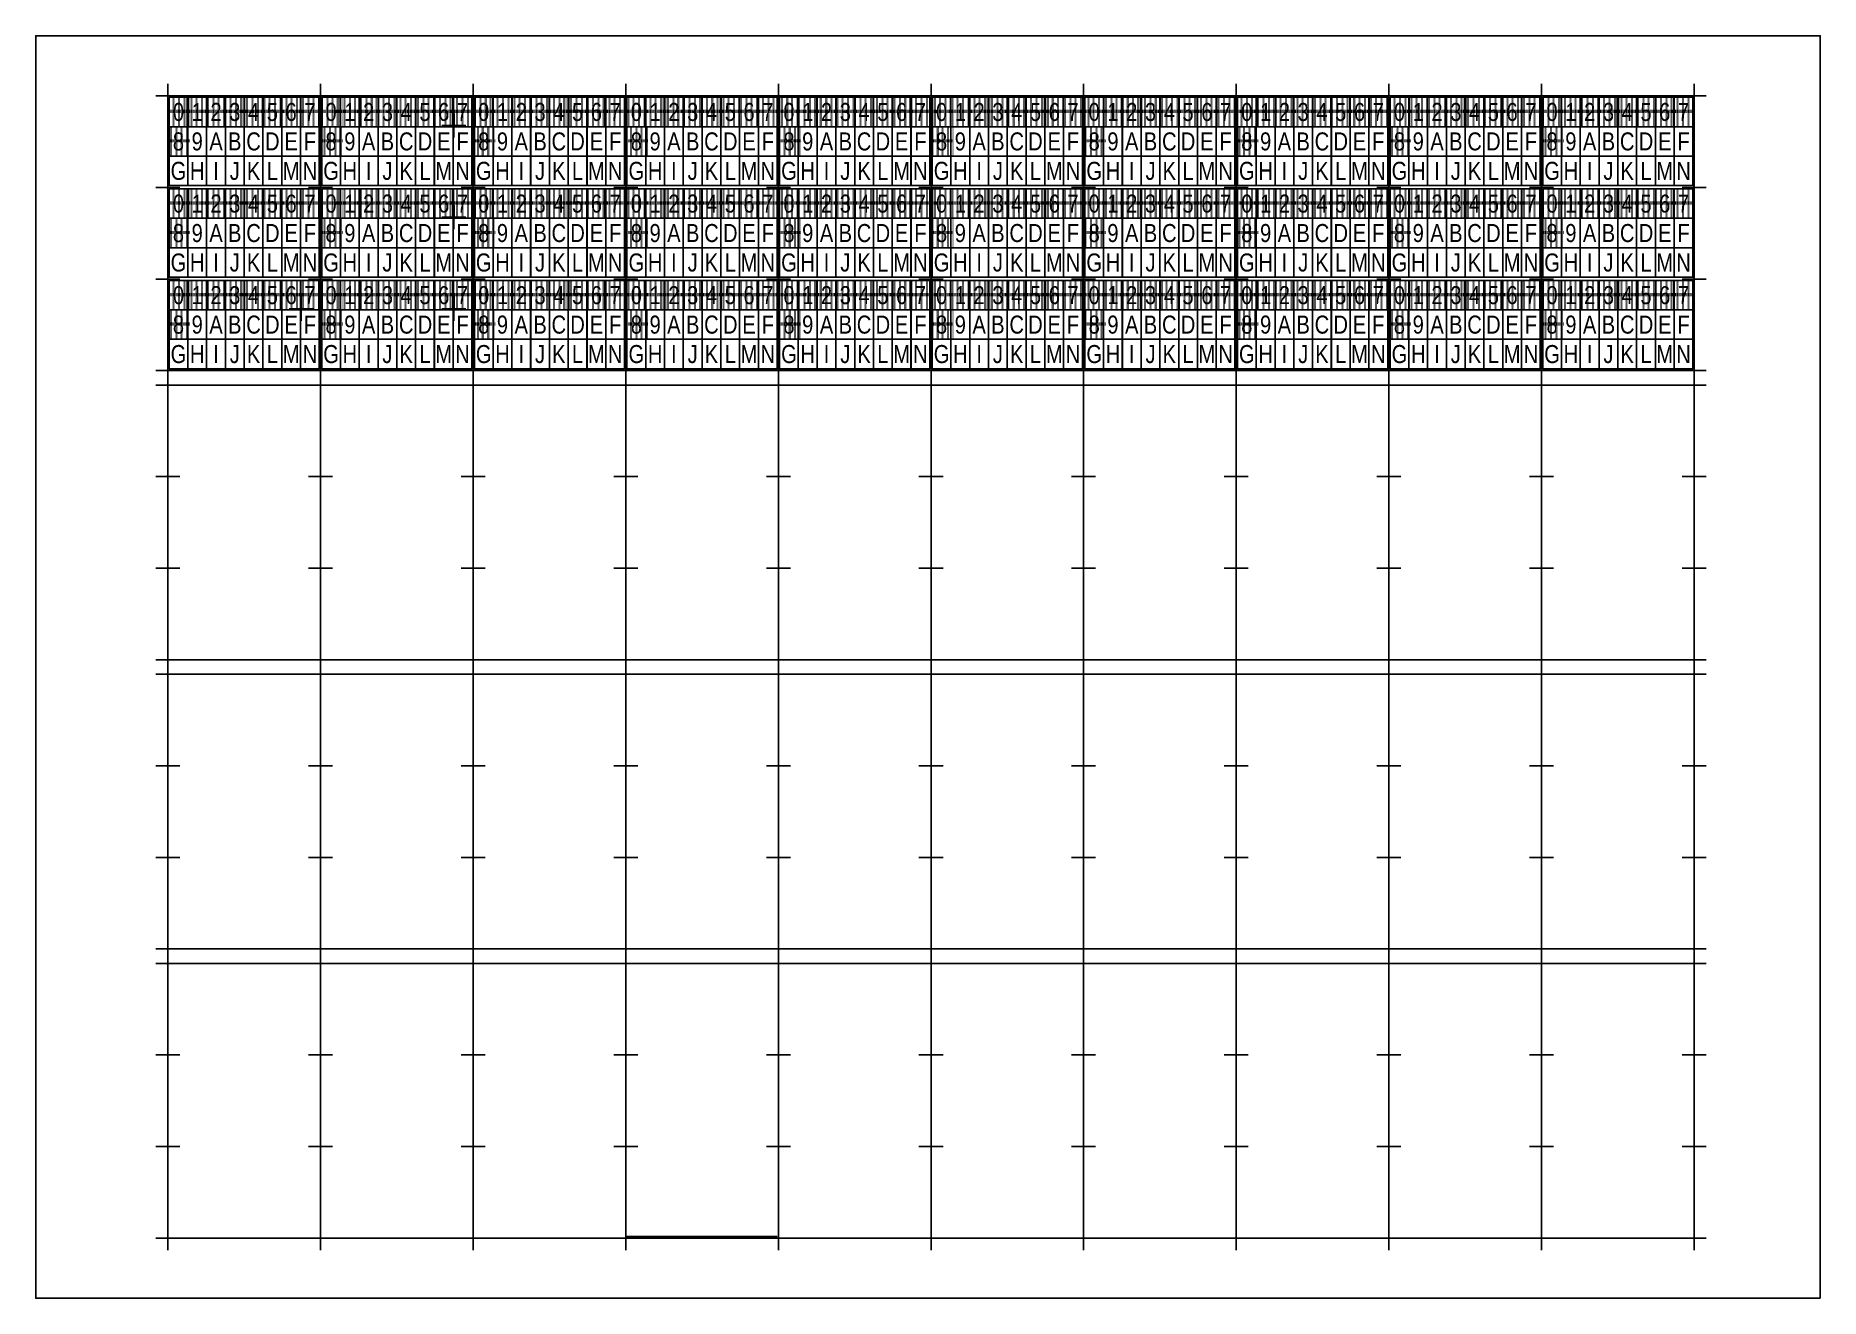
# Model space of a CAD drawing. Header units: millimetres. Extents: x 0 to 297, y 0 to 210.
import ezdxf
from ezdxf.enums import TextEntityAlignment as Align

# ---------------------------------------------------------------- set-up
doc = ezdxf.new("R2010")
doc.units = ezdxf.units.MM
doc.header["$MEASUREMENT"] = 0
for name, color, linetype in [('5_GREEN', 3, 'Continuous'), ('CHARACTER_TEXT', 7, 'Continuous'), ('COLOUR_TEXT', 7, 'Continuous'), ('CUT_POINT', 253, 'Continuous')]:
    doc.layers.add(name, color=color, linetype=linetype)
for name, color, linetype, plot in [('INNER_LABEL_BOUNDARY', 7, 'Continuous', False), ('INVISIBLE_TEXT', 7, 'Continuous', False), ('LABEL_BOUNDARY', 2, 'Continuous', False), ('PAGE_BOUNDARY', 7, 'Continuous', False)]:
    doc.layers.add(name, color=color, linetype=linetype, plot=plot)
doc.layers.get('INVISIBLE_TEXT').off()
doc.styles.get("Standard").update_dxf_attribs({"font": 'arial.ttf'})

# ---------------------------------------------------------------- blocks, each defined once
blk = doc.blocks.new('AVERY_SINGLE_457_254')
at = {"layer": 'LABEL_BOUNDARY'}
for p, q in [((0, 0), (0, 0)), ((0, 0), (0, -25.4)), ((45.7, 0), (0, 0)), ((45.7, -25.4), (45.7, 0)), ((0, -25.4), (45.7, -25.4))]:
    blk.add_line(p, q, dxfattribs=at)
blk = doc.blocks.new('CUT_POINT')
at = {"layer": 'CUT_POINT'}
for p, q in [((-2, 0), (2, 0)), ((2, 0), (-2, 0)), ((0, 0), (0, 2)), ((0, 0), (0, -2))]:
    blk.add_line(p, q, dxfattribs=at)
blk = doc.blocks.new('3_LINE_LABEL')
at = {"layer": 'INNER_LABEL_BOUNDARY'}
for p, q in [((0.2, 15), (25.2, 15)), ((0.2, 15), (0.2, 10.1)), ((12.7, 15), (12.7, 10.1)), ((25.2, 15), (25.2, 10.1)), ((0.2, 10.1), (25.2, 10.1)), ((0.2, 10.1), (0.2, 5.2)), ((12.7, 10.1), (12.7, 5.2)), ((25.2, 10.1), (25.2, 5.2)), ((0.2, 5.2), (25.2, 5.2)), ((0.2, 5.2), (0.2, 0.3)), ((12.7, 5.2), (12.7, 0.3)), ((25.2, 5.2), (25.2, 0.3)), ((0.2, 0.3), (25.2, 0.3))]:
    blk.add_line(p, q, dxfattribs=at)
at = {"layer": 'COLOUR_TEXT'}
for tag, p in [('ID_TOP', (12.7, 12.55)), ('ID_MIDDLE', (12.7, 7.65)), ('ID_BOTTOM', (12.7, 2.75))]:
    blk.add_attdef(tag, text='', height=3, dxfattribs=at).set_placement(p, align=Align.MIDDLE_CENTER)
blk = doc.blocks.new('BLOB_4')
at = {"layer": 'COLOUR_TEXT'}
blk.add_lwpolyline([(0, 4.9), (3.12, 4.9), (3.12, 0), (0, 0)], close=True, dxfattribs=at)
at = {"layer": 'CHARACTER_TEXT', "color": 255, "width": 0.8}
blk.add_attdef('C_W', text='', height=3, dxfattribs=at).set_placement((1.56, 2.45), align=Align.MIDDLE_CENTER)
at = {"layer": 'CHARACTER_TEXT', "color": 7, "width": 0.8}
blk.add_attdef('C_B', text='', height=3, dxfattribs=at).set_placement((1.56, 2.45), align=Align.MIDDLE_CENTER)
at = {"layer": 'COLOUR_TEXT', "color": 0, "flags": 1}
blk.add_attdef('VER_NSB', (0.1, 5.77), '', height=3, dxfattribs=at)
at = {"layer": 'COLOUR_TEXT', "color": 40, "width": 0.03}
blk.add_attdef('3_ORANGE', text='', height=4.7, dxfattribs=at).set_placement((1.56, 2.45), align=Align.MIDDLE_CENTER)
at = {"layer": 'COLOUR_TEXT', "color": 2, "width": 0.03}
blk.add_attdef('4_YELLOW', text='', height=4.7, dxfattribs=at).set_placement((1.56, 2.45), align=Align.MIDDLE_CENTER)
at = {"layer": 'COLOUR_TEXT', "color": 34, "width": 0.03}
blk.add_attdef('1_BROWN', text='', height=4.7, dxfattribs=at).set_placement((1.56, 2.45), align=Align.MIDDLE_CENTER)
at = {"layer": 'COLOUR_TEXT', "color": 3, "width": 0.03}
blk.add_attdef('5_GREEN', text='', height=4.7, dxfattribs=at).set_placement((1.56, 2.45), align=Align.MIDDLE_CENTER)
at = {"layer": 'COLOUR_TEXT', "color": 6, "width": 0.03}
blk.add_attdef('7_VIOLET', text='', height=4.7, dxfattribs=at).set_placement((1.56, 2.45), align=Align.MIDDLE_CENTER)
at = {"layer": 'COLOUR_TEXT', "color": 250, "width": 0.03}
blk.add_attdef('0_BLACK', text='', height=4.7, dxfattribs=at).set_placement((1.56, 2.45), align=Align.MIDDLE_CENTER)
at = {"layer": 'COLOUR_TEXT', "color": 9, "width": 0.03}
blk.add_attdef('8_GREY', text='', height=4.7, dxfattribs=at).set_placement((1.56, 2.45), align=Align.MIDDLE_CENTER)
at = {"layer": 'COLOUR_TEXT', "color": 5, "width": 0.03}
blk.add_attdef('6_BLUE', text='', height=4.7, dxfattribs=at).set_placement((1.56, 2.45), align=Align.MIDDLE_CENTER)
at = {"layer": 'COLOUR_TEXT', "color": 1, "width": 0.03}
blk.add_attdef('2_RED', text='', height=4.7, dxfattribs=at).set_placement((1.56, 2.45), align=Align.MIDDLE_CENTER)

msp = doc.modelspace()

# ---------------------------------------------------------------- linework, layer by layer
at = {"layer": 'INNER_LABEL_BOUNDARY'}
msp.add_line((123.4, 10.3), (98.4, 10.3), dxfattribs=at)
at = {"layer": 'PAGE_BOUNDARY'}
msp.add_lwpolyline([(297, 0), (297, 210), (0, 210), (0, 0)], close=True, dxfattribs=at)

# ---------------------------------------------------------------- block references
at = {"layer": '5_GREEN', "rotation": 90}
msp.add_blockref('AVERY_SINGLE_457_254', (123.6, 58.1), dxfattribs=at)
at = {"layer": 'CHARACTER_TEXT', "color": 0}
for p, values in [((22.2, 194.87), {'0_BLACK': 'HHHHHHHHHHHHHHHHHHHHH', 'C_W': '0'}), ((25.32, 194.87), {'1_BROWN': 'HHHHHHHHHHHHHHHHHHHHH', 'C_W': '1'}), ((28.45, 194.87), {'2_RED': 'HHHHHHHHHHHHHHHHHHHHH', 'C_W': '2'}), ((31.57, 194.87), {'3_ORANGE': 'HHHHHHHHHHHHHHHHHHHHH', 'C_W': '3'}), ((34.7, 194.87), {'4_YELLOW': 'HHHHHHHHHHHHHHHHHHHHH', 'C_B': '4'}), ((37.82, 194.87), {'5_GREEN': 'HHHHHHHHHHHHHHHHHHHHH', 'C_B': '5'}), ((40.95, 194.87), {'6_BLUE': 'HHHHHHHHHHHHHHHHHHHHH', 'C_W': '6'}), ((44.08, 194.87), {'7_VIOLET': 'HHHHHHHHHHHHHHHHHHHHH', 'C_B': '7'}), ((47.6, 194.87), {'0_BLACK': 'HHHHHHHHHHHHHHHHHHHHH', 'C_W': '0'}), ((50.72, 194.87), {'1_BROWN': 'HHHHHHHHHHHHHHHHHHHHH', 'C_W': '1'}), ((53.85, 194.87), {'2_RED': 'HHHHHHHHHHHHHHHHHHHHH', 'C_W': '2'}), ((56.97, 194.87), {'3_ORANGE': 'HHHHHHHHHHHHHHHHHHHHH', 'C_W': '3'}), ((60.1, 194.87), {'4_YELLOW': 'HHHHHHHHHHHHHHHHHHHHH', 'C_B': '4'}), ((63.22, 194.87), {'5_GREEN': 'HHHHHHHHHHHHHHHHHHHHH', 'C_B': '5'}), ((66.35, 194.87), {'6_BLUE': 'HHHHHHHHHHHHHHHHHHHHH', 'C_W': '6'}), ((69.47, 194.87), {'7_VIOLET': 'HHHHHHHHHHHHHHHHHHHHH', 'C_B': '7'}), ((73, 194.87), {'0_BLACK': 'HHHHHHHHHHHHHHHHHHHHH', 'C_W': '0'}), ((76.12, 194.87), {'1_BROWN': 'HHHHHHHHHHHHHHHHHHHHH', 'C_W': '1'}), ((79.25, 194.87), {'2_RED': 'HHHHHHHHHHHHHHHHHHHHH', 'C_W': '2'}), ((82.38, 194.87), {'3_ORANGE': 'HHHHHHHHHHHHHHHHHHHHH', 'C_W': '3'}), ((85.5, 194.87), {'4_YELLOW': 'HHHHHHHHHHHHHHHHHHHHH', 'C_B': '4'}), ((88.62, 194.87), {'5_GREEN': 'HHHHHHHHHHHHHHHHHHHHH', 'C_B': '5'}), ((91.75, 194.87), {'6_BLUE': 'HHHHHHHHHHHHHHHHHHHHH', 'C_W': '6'}), ((94.88, 194.87), {'7_VIOLET': 'HHHHHHHHHHHHHHHHHHHHH', 'C_B': '7'}), ((98.4, 194.87), {'0_BLACK': 'HHHHHHHHHHHHHHHHHHHHH', 'C_W': '0'}), ((101.53, 194.87), {'1_BROWN': 'HHHHHHHHHHHHHHHHHHHHH', 'C_W': '1'}), ((104.65, 194.87), {'2_RED': 'HHHHHHHHHHHHHHHHHHHHH', 'C_W': '2'}), ((107.78, 194.87), {'3_ORANGE': 'HHHHHHHHHHHHHHHHHHHHH', 'C_W': '3'}), ((110.9, 194.87), {'4_YELLOW': 'HHHHHHHHHHHHHHHHHHHHH', 'C_B': '4'}), ((114.03, 194.87), {'5_GREEN': 'HHHHHHHHHHHHHHHHHHHHH', 'C_B': '5'}), ((117.15, 194.87), {'6_BLUE': 'HHHHHHHHHHHHHHHHHHHHH', 'C_W': '6'}), ((120.28, 194.87), {'7_VIOLET': 'HHHHHHHHHHHHHHHHHHHHH', 'C_B': '7'}), ((123.8, 194.87), {'0_BLACK': 'HHHHHHHHHHHHHHHHHHHHH', 'C_W': '0'}), ((126.92, 194.87), {'1_BROWN': 'HHHHHHHHHHHHHHHHHHHHH', 'C_W': '1'}), ((130.05, 194.87), {'2_RED': 'HHHHHHHHHHHHHHHHHHHHH', 'C_W': '2'}), ((133.18, 194.87), {'3_ORANGE': 'HHHHHHHHHHHHHHHHHHHHH', 'C_W': '3'}), ((136.3, 194.87), {'4_YELLOW': 'HHHHHHHHHHHHHHHHHHHHH', 'C_B': '4'}), ((139.43, 194.87), {'5_GREEN': 'HHHHHHHHHHHHHHHHHHHHH', 'C_B': '5'}), ((142.55, 194.87), {'6_BLUE': 'HHHHHHHHHHHHHHHHHHHHH', 'C_W': '6'}), ((145.68, 194.87), {'7_VIOLET': 'HHHHHHHHHHHHHHHHHHHHH', 'C_B': '7'}), ((149.2, 194.87), {'0_BLACK': 'HHHHHHHHHHHHHHHHHHHHH', 'C_W': '0'}), ((152.32, 194.87), {'1_BROWN': 'HHHHHHHHHHHHHHHHHHHHH', 'C_W': '1'}), ((155.45, 194.87), {'2_RED': 'HHHHHHHHHHHHHHHHHHHHH', 'C_W': '2'}), ((158.57, 194.87), {'3_ORANGE': 'HHHHHHHHHHHHHHHHHHHHH', 'C_W': '3'}), ((161.7, 194.87), {'4_YELLOW': 'HHHHHHHHHHHHHHHHHHHHH', 'C_B': '4'}), ((164.82, 194.87), {'5_GREEN': 'HHHHHHHHHHHHHHHHHHHHH', 'C_B': '5'}), ((167.95, 194.87), {'6_BLUE': 'HHHHHHHHHHHHHHHHHHHHH', 'C_W': '6'}), ((171.07, 194.87), {'7_VIOLET': 'HHHHHHHHHHHHHHHHHHHHH', 'C_B': '7'}), ((174.6, 194.87), {'0_BLACK': 'HHHHHHHHHHHHHHHHHHHHH', 'C_W': '0'}), ((177.72, 194.87), {'1_BROWN': 'HHHHHHHHHHHHHHHHHHHHH', 'C_W': '1'}), ((180.85, 194.87), {'2_RED': 'HHHHHHHHHHHHHHHHHHHHH', 'C_W': '2'}), ((183.97, 194.87), {'3_ORANGE': 'HHHHHHHHHHHHHHHHHHHHH', 'C_W': '3'}), ((187.1, 194.87), {'4_YELLOW': 'HHHHHHHHHHHHHHHHHHHHH', 'C_B': '4'}), ((190.22, 194.87), {'5_GREEN': 'HHHHHHHHHHHHHHHHHHHHH', 'C_B': '5'}), ((193.35, 194.87), {'6_BLUE': 'HHHHHHHHHHHHHHHHHHHHH', 'C_W': '6'}), ((196.47, 194.87), {'7_VIOLET': 'HHHHHHHHHHHHHHHHHHHHH', 'C_B': '7'}), ((200, 194.87), {'0_BLACK': 'HHHHHHHHHHHHHHHHHHHHH', 'C_W': '0'}), ((203.13, 194.87), {'1_BROWN': 'HHHHHHHHHHHHHHHHHHHHH', 'C_W': '1'}), ((206.25, 194.87), {'2_RED': 'HHHHHHHHHHHHHHHHHHHHH', 'C_W': '2'}), ((209.38, 194.87), {'3_ORANGE': 'HHHHHHHHHHHHHHHHHHHHH', 'C_W': '3'}), ((212.5, 194.87), {'4_YELLOW': 'HHHHHHHHHHHHHHHHHHHHH', 'C_B': '4'}), ((215.63, 194.87), {'5_GREEN': 'HHHHHHHHHHHHHHHHHHHHH', 'C_B': '5'}), ((218.75, 194.87), {'6_BLUE': 'HHHHHHHHHHHHHHHHHHHHH', 'C_W': '6'}), ((221.88, 194.87), {'7_VIOLET': 'HHHHHHHHHHHHHHHHHHHHH', 'C_B': '7'}), ((225.4, 194.87), {'0_BLACK': 'HHHHHHHHHHHHHHHHHHHHH', 'C_W': '0'}), ((228.53, 194.87), {'1_BROWN': 'HHHHHHHHHHHHHHHHHHHHH', 'C_W': '1'}), ((231.65, 194.87), {'2_RED': 'HHHHHHHHHHHHHHHHHHHHH', 'C_W': '2'}), ((234.78, 194.87), {'3_ORANGE': 'HHHHHHHHHHHHHHHHHHHHH', 'C_W': '3'}), ((237.9, 194.87), {'4_YELLOW': 'HHHHHHHHHHHHHHHHHHHHH', 'C_B': '4'}), ((241.03, 194.87), {'5_GREEN': 'HHHHHHHHHHHHHHHHHHHHH', 'C_B': '5'}), ((244.15, 194.87), {'6_BLUE': 'HHHHHHHHHHHHHHHHHHHHH', 'C_W': '6'}), ((247.28, 194.87), {'7_VIOLET': 'HHHHHHHHHHHHHHHHHHHHH', 'C_B': '7'}), ((250.8, 194.87), {'0_BLACK': 'HHHHHHHHHHHHHHHHHHHHH', 'C_W': '0'}), ((253.93, 194.87), {'1_BROWN': 'HHHHHHHHHHHHHHHHHHHHH', 'C_W': '1'}), ((257.05, 194.87), {'2_RED': 'HHHHHHHHHHHHHHHHHHHHH', 'C_W': '2'}), ((260.18, 194.87), {'3_ORANGE': 'HHHHHHHHHHHHHHHHHHHHH', 'C_W': '3'}), ((263.3, 194.87), {'4_YELLOW': 'HHHHHHHHHHHHHHHHHHHHH', 'C_B': '4'}), ((266.43, 194.87), {'5_GREEN': 'HHHHHHHHHHHHHHHHHHHHH', 'C_B': '5'}), ((269.55, 194.87), {'6_BLUE': 'HHHHHHHHHHHHHHHHHHHHH', 'C_W': '6'}), ((272.68, 194.87), {'7_VIOLET': 'HHHHHHHHHHHHHHHHHHHHH', 'C_B': '7'}), ((22.2, 189.97), {'8_GREY': 'HHHHHHHHHHHHHHHHHHHHHH', 'C_B': '8'}), ((25.32, 189.97), {'C_B': '9'}), ((28.45, 189.97), {'C_B': 'A'}), ((31.57, 189.97), {'C_B': 'B'}), ((34.7, 189.97), {'C_B': 'C'}), ((37.82, 189.97), {'C_B': 'D'}), ((40.95, 189.97), {'C_B': 'E'}), ((44.08, 189.97), {'C_B': 'F'}), ((47.6, 189.97), {'8_GREY': 'HHHHHHHHHHHHHHHHHHHHHH', 'C_B': '8'}), ((50.72, 189.97), {'C_B': '9'}), ((53.85, 189.97), {'C_B': 'A'}), ((56.97, 189.97), {'C_B': 'B'}), ((60.1, 189.97), {'C_B': 'C'}), ((63.22, 189.97), {'C_B': 'D'}), ((66.35, 189.97), {'C_B': 'E'}), ((69.47, 189.97), {'C_B': 'F'}), ((73, 189.97), {'8_GREY': 'HHHHHHHHHHHHHHHHHHHHHH', 'C_B': '8'}), ((76.12, 189.97), {'C_B': '9'}), ((79.25, 189.97), {'C_B': 'A'}), ((82.38, 189.97), {'C_B': 'B'}), ((85.5, 189.97), {'C_B': 'C'}), ((88.62, 189.97), {'C_B': 'D'}), ((91.75, 189.97), {'C_B': 'E'}), ((94.88, 189.97), {'C_B': 'F'}), ((98.4, 189.97), {'8_GREY': 'HHHHHHHHHHHHHHHHHHHHHH', 'C_B': '8'}), ((101.53, 189.97), {'C_B': '9'}), ((104.65, 189.97), {'C_B': 'A'}), ((107.78, 189.97), {'C_B': 'B'}), ((110.9, 189.97), {'C_B': 'C'}), ((114.03, 189.97), {'C_B': 'D'}), ((117.15, 189.97), {'C_B': 'E'}), ((120.28, 189.97), {'C_B': 'F'}), ((123.8, 189.97), {'8_GREY': 'HHHHHHHHHHHHHHHHHHHHHH', 'C_B': '8'}), ((126.92, 189.97), {'C_B': '9'}), ((130.05, 189.97), {'C_B': 'A'}), ((133.18, 189.97), {'C_B': 'B'}), ((136.3, 189.97), {'C_B': 'C'}), ((139.43, 189.97), {'C_B': 'D'}), ((142.55, 189.97), {'C_B': 'E'}), ((145.68, 189.97), {'C_B': 'F'}), ((149.2, 189.97), {'8_GREY': 'HHHHHHHHHHHHHHHHHHHHHH', 'C_B': '8'}), ((152.32, 189.97), {'C_B': '9'}), ((155.45, 189.97), {'C_B': 'A'}), ((158.57, 189.97), {'C_B': 'B'}), ((161.7, 189.97), {'C_B': 'C'}), ((164.82, 189.97), {'C_B': 'D'}), ((167.95, 189.97), {'C_B': 'E'}), ((171.07, 189.97), {'C_B': 'F'}), ((174.6, 189.97), {'8_GREY': 'HHHHHHHHHHHHHHHHHHHHHH', 'C_B': '8'}), ((177.72, 189.97), {'C_B': '9'}), ((180.85, 189.97), {'C_B': 'A'}), ((183.97, 189.97), {'C_B': 'B'}), ((187.1, 189.97), {'C_B': 'C'}), ((190.22, 189.97), {'C_B': 'D'}), ((193.35, 189.97), {'C_B': 'E'}), ((196.47, 189.97), {'C_B': 'F'}), ((200, 189.97), {'8_GREY': 'HHHHHHHHHHHHHHHHHHHHHH', 'C_B': '8'}), ((203.13, 189.97), {'C_B': '9'}), ((206.25, 189.97), {'C_B': 'A'}), ((209.38, 189.97), {'C_B': 'B'}), ((212.5, 189.97), {'C_B': 'C'}), ((215.63, 189.97), {'C_B': 'D'}), ((218.75, 189.97), {'C_B': 'E'}), ((221.88, 189.97), {'C_B': 'F'}), ((225.4, 189.97), {'8_GREY': 'HHHHHHHHHHHHHHHHHHHHHH', 'C_B': '8'}), ((228.53, 189.97), {'C_B': '9'}), ((231.65, 189.97), {'C_B': 'A'}), ((234.78, 189.97), {'C_B': 'B'}), ((237.9, 189.97), {'C_B': 'C'}), ((241.03, 189.97), {'C_B': 'D'}), ((244.15, 189.97), {'C_B': 'E'}), ((247.28, 189.97), {'C_B': 'F'}), ((250.8, 189.97), {'8_GREY': 'HHHHHHHHHHHHHHHHHHHHHH', 'C_B': '8'}), ((253.93, 189.97), {'C_B': '9'}), ((257.05, 189.97), {'C_B': 'A'}), ((260.18, 189.97), {'C_B': 'B'}), ((263.3, 189.97), {'C_B': 'C'}), ((266.43, 189.97), {'C_B': 'D'}), ((269.55, 189.97), {'C_B': 'E'}), ((272.68, 189.97), {'C_B': 'F'}), ((22.2, 185.07), {'C_B': 'G'}), ((25.32, 185.07), {'C_B': 'H'}), ((28.45, 185.07), {'C_B': 'I'}), ((31.57, 185.07), {'C_B': 'J'}), ((34.7, 185.07), {'C_B': 'K'}), ((37.82, 185.07), {'C_B': 'L'}), ((40.95, 185.07), {'C_B': 'M'}), ((44.08, 185.07), {'C_B': 'N'}), ((47.6, 185.07), {'C_B': 'G'}), ((50.72, 185.07), {'C_B': 'H'}), ((53.85, 185.07), {'C_B': 'I'}), ((56.97, 185.07), {'C_B': 'J'}), ((60.1, 185.07), {'C_B': 'K'}), ((63.22, 185.07), {'C_B': 'L'}), ((66.35, 185.07), {'C_B': 'M'}), ((69.47, 185.07), {'C_B': 'N'}), ((73, 185.07), {'C_B': 'G'}), ((76.12, 185.07), {'C_B': 'H'}), ((79.25, 185.07), {'C_B': 'I'}), ((82.38, 185.07), {'C_B': 'J'}), ((85.5, 185.07), {'C_B': 'K'}), ((88.62, 185.07), {'C_B': 'L'}), ((91.75, 185.07), {'C_B': 'M'}), ((94.88, 185.07), {'C_B': 'N'}), ((98.4, 185.07), {'C_B': 'G'}), ((101.53, 185.07), {'C_B': 'H'}), ((104.65, 185.07), {'C_B': 'I'}), ((107.78, 185.07), {'C_B': 'J'}), ((110.9, 185.07), {'C_B': 'K'}), ((114.03, 185.07), {'C_B': 'L'}), ((117.15, 185.07), {'C_B': 'M'}), ((120.28, 185.07), {'C_B': 'N'}), ((123.8, 185.07), {'C_B': 'G'}), ((126.92, 185.07), {'C_B': 'H'}), ((130.05, 185.07), {'C_B': 'I'}), ((133.18, 185.07), {'C_B': 'J'}), ((136.3, 185.07), {'C_B': 'K'}), ((139.43, 185.07), {'C_B': 'L'}), ((142.55, 185.07), {'C_B': 'M'}), ((145.68, 185.07), {'C_B': 'N'}), ((149.2, 185.07), {'C_B': 'G'}), ((152.32, 185.07), {'C_B': 'H'}), ((155.45, 185.07), {'C_B': 'I'}), ((158.57, 185.07), {'C_B': 'J'}), ((161.7, 185.07), {'C_B': 'K'}), ((164.82, 185.07), {'C_B': 'L'}), ((167.95, 185.07), {'C_B': 'M'}), ((171.07, 185.07), {'C_B': 'N'}), ((174.6, 185.07), {'C_B': 'G'}), ((177.72, 185.07), {'C_B': 'H'}), ((180.85, 185.07), {'C_B': 'I'}), ((183.97, 185.07), {'C_B': 'J'}), ((187.1, 185.07), {'C_B': 'K'}), ((190.22, 185.07), {'C_B': 'L'}), ((193.35, 185.07), {'C_B': 'M'}), ((196.47, 185.07), {'C_B': 'N'}), ((200, 185.07), {'C_B': 'G'}), ((203.13, 185.07), {'C_B': 'H'}), ((206.25, 185.07), {'C_B': 'I'}), ((209.38, 185.07), {'C_B': 'J'}), ((212.5, 185.07), {'C_B': 'K'}), ((215.63, 185.07), {'C_B': 'L'}), ((218.75, 185.07), {'C_B': 'M'}), ((221.88, 185.07), {'C_B': 'N'}), ((225.4, 185.07), {'C_B': 'G'}), ((228.53, 185.07), {'C_B': 'H'}), ((231.65, 185.07), {'C_B': 'I'}), ((234.78, 185.07), {'C_B': 'J'}), ((237.9, 185.07), {'C_B': 'K'}), ((241.03, 185.07), {'C_B': 'L'}), ((244.15, 185.07), {'C_B': 'M'}), ((247.28, 185.07), {'C_B': 'N'}), ((250.8, 185.07), {'C_B': 'G'}), ((253.93, 185.07), {'C_B': 'H'}), ((257.05, 185.07), {'C_B': 'I'}), ((260.18, 185.07), {'C_B': 'J'}), ((263.3, 185.07), {'C_B': 'K'}), ((266.43, 185.07), {'C_B': 'L'}), ((269.55, 185.07), {'C_B': 'M'}), ((272.68, 185.07), {'C_B': 'N'}), ((22.2, 179.63), {'0_BLACK': 'HHHHHHHHHHHHHHHHHHHHH', 'C_W': '0'}), ((25.32, 179.63), {'1_BROWN': 'HHHHHHHHHHHHHHHHHHHHH', 'C_W': '1'}), ((28.45, 179.63), {'2_RED': 'HHHHHHHHHHHHHHHHHHHHH', 'C_W': '2'}), ((31.57, 179.63), {'3_ORANGE': 'HHHHHHHHHHHHHHHHHHHHH', 'C_W': '3'}), ((34.7, 179.63), {'4_YELLOW': 'HHHHHHHHHHHHHHHHHHHHH', 'C_B': '4'}), ((37.82, 179.63), {'5_GREEN': 'HHHHHHHHHHHHHHHHHHHHH', 'C_B': '5'}), ((40.95, 179.63), {'6_BLUE': 'HHHHHHHHHHHHHHHHHHHHH', 'C_W': '6'}), ((44.08, 179.63), {'7_VIOLET': 'HHHHHHHHHHHHHHHHHHHHH', 'C_B': '7'}), ((47.6, 179.63), {'0_BLACK': 'HHHHHHHHHHHHHHHHHHHHH', 'C_W': '0'}), ((50.72, 179.63), {'1_BROWN': 'HHHHHHHHHHHHHHHHHHHHH', 'C_W': '1'}), ((53.85, 179.63), {'2_RED': 'HHHHHHHHHHHHHHHHHHHHH', 'C_W': '2'}), ((56.97, 179.63), {'3_ORANGE': 'HHHHHHHHHHHHHHHHHHHHH', 'C_W': '3'}), ((60.1, 179.63), {'4_YELLOW': 'HHHHHHHHHHHHHHHHHHHHH', 'C_B': '4'}), ((63.22, 179.63), {'5_GREEN': 'HHHHHHHHHHHHHHHHHHHHH', 'C_B': '5'}), ((66.35, 179.63), {'6_BLUE': 'HHHHHHHHHHHHHHHHHHHHH', 'C_W': '6'}), ((69.47, 179.63), {'7_VIOLET': 'HHHHHHHHHHHHHHHHHHHHH', 'C_B': '7'}), ((73, 179.63), {'0_BLACK': 'HHHHHHHHHHHHHHHHHHHHH', 'C_W': '0'}), ((76.12, 179.63), {'1_BROWN': 'HHHHHHHHHHHHHHHHHHHHH', 'C_W': '1'}), ((79.25, 179.63), {'2_RED': 'HHHHHHHHHHHHHHHHHHHHH', 'C_W': '2'}), ((82.38, 179.63), {'3_ORANGE': 'HHHHHHHHHHHHHHHHHHHHH', 'C_W': '3'}), ((85.5, 179.63), {'4_YELLOW': 'HHHHHHHHHHHHHHHHHHHHH', 'C_B': '4'}), ((88.62, 179.63), {'5_GREEN': 'HHHHHHHHHHHHHHHHHHHHH', 'C_B': '5'}), ((91.75, 179.63), {'6_BLUE': 'HHHHHHHHHHHHHHHHHHHHH', 'C_W': '6'}), ((94.88, 179.63), {'7_VIOLET': 'HHHHHHHHHHHHHHHHHHHHH', 'C_B': '7'}), ((98.4, 179.63), {'0_BLACK': 'HHHHHHHHHHHHHHHHHHHHH', 'C_W': '0'}), ((101.53, 179.63), {'1_BROWN': 'HHHHHHHHHHHHHHHHHHHHH', 'C_W': '1'}), ((104.65, 179.63), {'2_RED': 'HHHHHHHHHHHHHHHHHHHHH', 'C_W': '2'}), ((107.78, 179.63), {'3_ORANGE': 'HHHHHHHHHHHHHHHHHHHHH', 'C_W': '3'}), ((110.9, 179.63), {'4_YELLOW': 'HHHHHHHHHHHHHHHHHHHHH', 'C_B': '4'}), ((114.03, 179.63), {'5_GREEN': 'HHHHHHHHHHHHHHHHHHHHH', 'C_B': '5'}), ((117.15, 179.63), {'6_BLUE': 'HHHHHHHHHHHHHHHHHHHHH', 'C_W': '6'}), ((120.28, 179.63), {'7_VIOLET': 'HHHHHHHHHHHHHHHHHHHHH', 'C_B': '7'}), ((123.8, 179.63), {'0_BLACK': 'HHHHHHHHHHHHHHHHHHHHH', 'C_W': '0'}), ((126.92, 179.63), {'1_BROWN': 'HHHHHHHHHHHHHHHHHHHHH', 'C_W': '1'}), ((130.05, 179.63), {'2_RED': 'HHHHHHHHHHHHHHHHHHHHH', 'C_W': '2'}), ((133.18, 179.63), {'3_ORANGE': 'HHHHHHHHHHHHHHHHHHHHH', 'C_W': '3'}), ((136.3, 179.63), {'4_YELLOW': 'HHHHHHHHHHHHHHHHHHHHH', 'C_B': '4'}), ((139.43, 179.63), {'5_GREEN': 'HHHHHHHHHHHHHHHHHHHHH', 'C_B': '5'}), ((142.55, 179.63), {'6_BLUE': 'HHHHHHHHHHHHHHHHHHHHH', 'C_W': '6'}), ((145.68, 179.63), {'7_VIOLET': 'HHHHHHHHHHHHHHHHHHHHH', 'C_B': '7'}), ((149.2, 179.63), {'0_BLACK': 'HHHHHHHHHHHHHHHHHHHHH', 'C_W': '0'}), ((152.32, 179.63), {'1_BROWN': 'HHHHHHHHHHHHHHHHHHHHH', 'C_W': '1'}), ((155.45, 179.63), {'2_RED': 'HHHHHHHHHHHHHHHHHHHHH', 'C_W': '2'}), ((158.57, 179.63), {'3_ORANGE': 'HHHHHHHHHHHHHHHHHHHHH', 'C_W': '3'}), ((161.7, 179.63), {'4_YELLOW': 'HHHHHHHHHHHHHHHHHHHHH', 'C_B': '4'}), ((164.82, 179.63), {'5_GREEN': 'HHHHHHHHHHHHHHHHHHHHH', 'C_B': '5'}), ((167.95, 179.63), {'6_BLUE': 'HHHHHHHHHHHHHHHHHHHHH', 'C_W': '6'}), ((171.07, 179.63), {'7_VIOLET': 'HHHHHHHHHHHHHHHHHHHHH', 'C_B': '7'}), ((174.6, 179.63), {'0_BLACK': 'HHHHHHHHHHHHHHHHHHHHH', 'C_W': '0'}), ((177.72, 179.63), {'1_BROWN': 'HHHHHHHHHHHHHHHHHHHHH', 'C_W': '1'}), ((180.85, 179.63), {'2_RED': 'HHHHHHHHHHHHHHHHHHHHH', 'C_W': '2'}), ((183.97, 179.63), {'3_ORANGE': 'HHHHHHHHHHHHHHHHHHHHH', 'C_W': '3'}), ((187.1, 179.63), {'4_YELLOW': 'HHHHHHHHHHHHHHHHHHHHH', 'C_B': '4'}), ((190.22, 179.63), {'5_GREEN': 'HHHHHHHHHHHHHHHHHHHHH', 'C_B': '5'}), ((193.35, 179.63), {'6_BLUE': 'HHHHHHHHHHHHHHHHHHHHH', 'C_W': '6'}), ((196.47, 179.63), {'7_VIOLET': 'HHHHHHHHHHHHHHHHHHHHH', 'C_B': '7'}), ((200, 179.63), {'0_BLACK': 'HHHHHHHHHHHHHHHHHHHHH', 'C_W': '0'}), ((203.13, 179.63), {'1_BROWN': 'HHHHHHHHHHHHHHHHHHHHH', 'C_W': '1'}), ((206.25, 179.63), {'2_RED': 'HHHHHHHHHHHHHHHHHHHHH', 'C_W': '2'}), ((209.38, 179.63), {'3_ORANGE': 'HHHHHHHHHHHHHHHHHHHHH', 'C_W': '3'}), ((212.5, 179.63), {'4_YELLOW': 'HHHHHHHHHHHHHHHHHHHHH', 'C_B': '4'}), ((215.63, 179.63), {'5_GREEN': 'HHHHHHHHHHHHHHHHHHHHH', 'C_B': '5'}), ((218.75, 179.63), {'6_BLUE': 'HHHHHHHHHHHHHHHHHHHHH', 'C_W': '6'}), ((221.88, 179.63), {'7_VIOLET': 'HHHHHHHHHHHHHHHHHHHHH', 'C_B': '7'}), ((225.4, 179.63), {'0_BLACK': 'HHHHHHHHHHHHHHHHHHHHH', 'C_W': '0'}), ((228.53, 179.63), {'1_BROWN': 'HHHHHHHHHHHHHHHHHHHHH', 'C_W': '1'}), ((231.65, 179.63), {'2_RED': 'HHHHHHHHHHHHHHHHHHHHH', 'C_W': '2'}), ((234.78, 179.63), {'3_ORANGE': 'HHHHHHHHHHHHHHHHHHHHH', 'C_W': '3'}), ((237.9, 179.63), {'4_YELLOW': 'HHHHHHHHHHHHHHHHHHHHH', 'C_B': '4'}), ((241.03, 179.63), {'5_GREEN': 'HHHHHHHHHHHHHHHHHHHHH', 'C_B': '5'}), ((244.15, 179.63), {'6_BLUE': 'HHHHHHHHHHHHHHHHHHHHH', 'C_W': '6'}), ((247.28, 179.63), {'7_VIOLET': 'HHHHHHHHHHHHHHHHHHHHH', 'C_B': '7'}), ((250.8, 179.63), {'0_BLACK': 'HHHHHHHHHHHHHHHHHHHHH', 'C_W': '0'}), ((253.93, 179.63), {'1_BROWN': 'HHHHHHHHHHHHHHHHHHHHH', 'C_W': '1'}), ((257.05, 179.63), {'2_RED': 'HHHHHHHHHHHHHHHHHHHHH', 'C_W': '2'}), ((260.18, 179.63), {'3_ORANGE': 'HHHHHHHHHHHHHHHHHHHHH', 'C_W': '3'}), ((263.3, 179.63), {'4_YELLOW': 'HHHHHHHHHHHHHHHHHHHHH', 'C_B': '4'}), ((266.43, 179.63), {'5_GREEN': 'HHHHHHHHHHHHHHHHHHHHH', 'C_B': '5'}), ((269.55, 179.63), {'6_BLUE': 'HHHHHHHHHHHHHHHHHHHHH', 'C_W': '6'}), ((272.68, 179.63), {'7_VIOLET': 'HHHHHHHHHHHHHHHHHHHHH', 'C_B': '7'}), ((22.2, 174.73), {'8_GREY': 'HHHHHHHHHHHHHHHHHHHHHH', 'C_B': '8'}), ((25.32, 174.73), {'C_B': '9'}), ((28.45, 174.73), {'C_B': 'A'}), ((31.57, 174.73), {'C_B': 'B'}), ((34.7, 174.73), {'C_B': 'C'}), ((37.82, 174.73), {'C_B': 'D'}), ((40.95, 174.73), {'C_B': 'E'}), ((44.08, 174.73), {'C_B': 'F'}), ((47.6, 174.73), {'8_GREY': 'HHHHHHHHHHHHHHHHHHHHHH', 'C_B': '8'}), ((50.72, 174.73), {'C_B': '9'}), ((53.85, 174.73), {'C_B': 'A'}), ((56.97, 174.73), {'C_B': 'B'}), ((60.1, 174.73), {'C_B': 'C'}), ((63.22, 174.73), {'C_B': 'D'}), ((66.35, 174.73), {'C_B': 'E'}), ((69.47, 174.73), {'C_B': 'F'}), ((73, 174.73), {'8_GREY': 'HHHHHHHHHHHHHHHHHHHHHH', 'C_B': '8'}), ((76.12, 174.73), {'C_B': '9'}), ((79.25, 174.73), {'C_B': 'A'}), ((82.38, 174.73), {'C_B': 'B'}), ((85.5, 174.73), {'C_B': 'C'}), ((88.62, 174.73), {'C_B': 'D'}), ((91.75, 174.73), {'C_B': 'E'}), ((94.88, 174.73), {'C_B': 'F'}), ((98.4, 174.73), {'8_GREY': 'HHHHHHHHHHHHHHHHHHHHHH', 'C_B': '8'}), ((101.53, 174.73), {'C_B': '9'}), ((104.65, 174.73), {'C_B': 'A'}), ((107.78, 174.73), {'C_B': 'B'}), ((110.9, 174.73), {'C_B': 'C'}), ((114.03, 174.73), {'C_B': 'D'}), ((117.15, 174.73), {'C_B': 'E'}), ((120.28, 174.73), {'C_B': 'F'}), ((123.8, 174.73), {'8_GREY': 'HHHHHHHHHHHHHHHHHHHHHH', 'C_B': '8'}), ((126.92, 174.73), {'C_B': '9'}), ((130.05, 174.73), {'C_B': 'A'}), ((133.18, 174.73), {'C_B': 'B'}), ((136.3, 174.73), {'C_B': 'C'}), ((139.43, 174.73), {'C_B': 'D'}), ((142.55, 174.73), {'C_B': 'E'}), ((145.68, 174.73), {'C_B': 'F'}), ((149.2, 174.73), {'8_GREY': 'HHHHHHHHHHHHHHHHHHHHHH', 'C_B': '8'}), ((152.32, 174.73), {'C_B': '9'}), ((155.45, 174.73), {'C_B': 'A'}), ((158.57, 174.73), {'C_B': 'B'}), ((161.7, 174.73), {'C_B': 'C'}), ((164.82, 174.73), {'C_B': 'D'}), ((167.95, 174.73), {'C_B': 'E'}), ((171.07, 174.73), {'C_B': 'F'}), ((174.6, 174.73), {'8_GREY': 'HHHHHHHHHHHHHHHHHHHHHH', 'C_B': '8'}), ((177.72, 174.73), {'C_B': '9'}), ((180.85, 174.73), {'C_B': 'A'}), ((183.97, 174.73), {'C_B': 'B'}), ((187.1, 174.73), {'C_B': 'C'}), ((190.22, 174.73), {'C_B': 'D'}), ((193.35, 174.73), {'C_B': 'E'}), ((196.47, 174.73), {'C_B': 'F'}), ((200, 174.73), {'8_GREY': 'HHHHHHHHHHHHHHHHHHHHHH', 'C_B': '8'}), ((203.13, 174.73), {'C_B': '9'}), ((206.25, 174.73), {'C_B': 'A'}), ((209.38, 174.73), {'C_B': 'B'}), ((212.5, 174.73), {'C_B': 'C'}), ((215.63, 174.73), {'C_B': 'D'}), ((218.75, 174.73), {'C_B': 'E'}), ((221.88, 174.73), {'C_B': 'F'}), ((225.4, 174.73), {'8_GREY': 'HHHHHHHHHHHHHHHHHHHHHH', 'C_B': '8'}), ((228.53, 174.73), {'C_B': '9'}), ((231.65, 174.73), {'C_B': 'A'}), ((234.78, 174.73), {'C_B': 'B'}), ((237.9, 174.73), {'C_B': 'C'}), ((241.03, 174.73), {'C_B': 'D'}), ((244.15, 174.73), {'C_B': 'E'}), ((247.28, 174.73), {'C_B': 'F'}), ((250.8, 174.73), {'8_GREY': 'HHHHHHHHHHHHHHHHHHHHHH', 'C_B': '8'}), ((253.93, 174.73), {'C_B': '9'}), ((257.05, 174.73), {'C_B': 'A'}), ((260.18, 174.73), {'C_B': 'B'}), ((263.3, 174.73), {'C_B': 'C'}), ((266.43, 174.73), {'C_B': 'D'}), ((269.55, 174.73), {'C_B': 'E'}), ((272.68, 174.73), {'C_B': 'F'}), ((22.2, 169.83), {'C_B': 'G'}), ((25.32, 169.83), {'C_B': 'H'}), ((28.45, 169.83), {'C_B': 'I'}), ((31.57, 169.83), {'C_B': 'J'}), ((34.7, 169.83), {'C_B': 'K'}), ((37.82, 169.83), {'C_B': 'L'}), ((40.95, 169.83), {'C_B': 'M'}), ((44.08, 169.83), {'C_B': 'N'}), ((47.6, 169.83), {'C_B': 'G'}), ((50.72, 169.83), {'C_B': 'H'}), ((53.85, 169.83), {'C_B': 'I'}), ((56.97, 169.83), {'C_B': 'J'}), ((60.1, 169.83), {'C_B': 'K'}), ((63.22, 169.83), {'C_B': 'L'}), ((66.35, 169.83), {'C_B': 'M'}), ((69.47, 169.83), {'C_B': 'N'}), ((73, 169.83), {'C_B': 'G'}), ((76.12, 169.83), {'C_B': 'H'}), ((79.25, 169.83), {'C_B': 'I'}), ((82.38, 169.83), {'C_B': 'J'}), ((85.5, 169.83), {'C_B': 'K'}), ((88.62, 169.83), {'C_B': 'L'}), ((91.75, 169.83), {'C_B': 'M'}), ((94.88, 169.83), {'C_B': 'N'}), ((98.4, 169.83), {'C_B': 'G'}), ((101.53, 169.83), {'C_B': 'H'}), ((104.65, 169.83), {'C_B': 'I'}), ((107.78, 169.83), {'C_B': 'J'}), ((110.9, 169.83), {'C_B': 'K'}), ((114.03, 169.83), {'C_B': 'L'}), ((117.15, 169.83), {'C_B': 'M'}), ((120.28, 169.83), {'C_B': 'N'}), ((123.8, 169.83), {'C_B': 'G'}), ((126.92, 169.83), {'C_B': 'H'}), ((130.05, 169.83), {'C_B': 'I'}), ((133.18, 169.83), {'C_B': 'J'}), ((136.3, 169.83), {'C_B': 'K'}), ((139.43, 169.83), {'C_B': 'L'}), ((142.55, 169.83), {'C_B': 'M'}), ((145.68, 169.83), {'C_B': 'N'}), ((149.2, 169.83), {'C_B': 'G'}), ((152.32, 169.83), {'C_B': 'H'}), ((155.45, 169.83), {'C_B': 'I'}), ((158.57, 169.83), {'C_B': 'J'}), ((161.7, 169.83), {'C_B': 'K'}), ((164.82, 169.83), {'C_B': 'L'}), ((167.95, 169.83), {'C_B': 'M'}), ((171.07, 169.83), {'C_B': 'N'}), ((174.6, 169.83), {'C_B': 'G'}), ((177.72, 169.83), {'C_B': 'H'}), ((180.85, 169.83), {'C_B': 'I'}), ((183.97, 169.83), {'C_B': 'J'}), ((187.1, 169.83), {'C_B': 'K'}), ((190.22, 169.83), {'C_B': 'L'}), ((193.35, 169.83), {'C_B': 'M'}), ((196.47, 169.83), {'C_B': 'N'}), ((200, 169.83), {'C_B': 'G'}), ((203.13, 169.83), {'C_B': 'H'}), ((206.25, 169.83), {'C_B': 'I'}), ((209.38, 169.83), {'C_B': 'J'}), ((212.5, 169.83), {'C_B': 'K'}), ((215.63, 169.83), {'C_B': 'L'}), ((218.75, 169.83), {'C_B': 'M'}), ((221.88, 169.83), {'C_B': 'N'}), ((225.4, 169.83), {'C_B': 'G'}), ((228.53, 169.83), {'C_B': 'H'}), ((231.65, 169.83), {'C_B': 'I'}), ((234.78, 169.83), {'C_B': 'J'}), ((237.9, 169.83), {'C_B': 'K'}), ((241.03, 169.83), {'C_B': 'L'}), ((244.15, 169.83), {'C_B': 'M'}), ((247.28, 169.83), {'C_B': 'N'}), ((250.8, 169.83), {'C_B': 'G'}), ((253.93, 169.83), {'C_B': 'H'}), ((257.05, 169.83), {'C_B': 'I'}), ((260.18, 169.83), {'C_B': 'J'}), ((263.3, 169.83), {'C_B': 'K'}), ((266.43, 169.83), {'C_B': 'L'}), ((269.55, 169.83), {'C_B': 'M'}), ((272.68, 169.83), {'C_B': 'N'}), ((22.2, 164.4), {'0_BLACK': 'HHHHHHHHHHHHHHHHHHHHH', 'C_W': '0'}), ((25.32, 164.4), {'1_BROWN': 'HHHHHHHHHHHHHHHHHHHHH', 'C_W': '1'}), ((28.45, 164.4), {'2_RED': 'HHHHHHHHHHHHHHHHHHHHH', 'C_W': '2'}), ((31.57, 164.4), {'3_ORANGE': 'HHHHHHHHHHHHHHHHHHHHH', 'C_W': '3'}), ((34.7, 164.4), {'4_YELLOW': 'HHHHHHHHHHHHHHHHHHHHH', 'C_B': '4'}), ((37.82, 164.4), {'5_GREEN': 'HHHHHHHHHHHHHHHHHHHHH', 'C_B': '5'}), ((40.95, 164.4), {'6_BLUE': 'HHHHHHHHHHHHHHHHHHHHH', 'C_W': '6'}), ((44.08, 164.4), {'7_VIOLET': 'HHHHHHHHHHHHHHHHHHHHH', 'C_B': '7'}), ((47.6, 164.4), {'0_BLACK': 'HHHHHHHHHHHHHHHHHHHHH', 'C_W': '0'}), ((50.72, 164.4), {'1_BROWN': 'HHHHHHHHHHHHHHHHHHHHH', 'C_W': '1'}), ((53.85, 164.4), {'2_RED': 'HHHHHHHHHHHHHHHHHHHHH', 'C_W': '2'}), ((56.97, 164.4), {'3_ORANGE': 'HHHHHHHHHHHHHHHHHHHHH', 'C_W': '3'}), ((60.1, 164.4), {'4_YELLOW': 'HHHHHHHHHHHHHHHHHHHHH', 'C_B': '4'}), ((63.22, 164.4), {'5_GREEN': 'HHHHHHHHHHHHHHHHHHHHH', 'C_B': '5'}), ((66.35, 164.4), {'6_BLUE': 'HHHHHHHHHHHHHHHHHHHHH', 'C_W': '6'}), ((69.47, 164.4), {'7_VIOLET': 'HHHHHHHHHHHHHHHHHHHHH', 'C_B': '7'}), ((73, 164.4), {'0_BLACK': 'HHHHHHHHHHHHHHHHHHHHH', 'C_W': '0'}), ((76.12, 164.4), {'1_BROWN': 'HHHHHHHHHHHHHHHHHHHHH', 'C_W': '1'}), ((79.25, 164.4), {'2_RED': 'HHHHHHHHHHHHHHHHHHHHH', 'C_W': '2'}), ((82.38, 164.4), {'3_ORANGE': 'HHHHHHHHHHHHHHHHHHHHH', 'C_W': '3'}), ((85.5, 164.4), {'4_YELLOW': 'HHHHHHHHHHHHHHHHHHHHH', 'C_B': '4'}), ((88.62, 164.4), {'5_GREEN': 'HHHHHHHHHHHHHHHHHHHHH', 'C_B': '5'}), ((91.75, 164.4), {'6_BLUE': 'HHHHHHHHHHHHHHHHHHHHH', 'C_W': '6'}), ((94.88, 164.4), {'7_VIOLET': 'HHHHHHHHHHHHHHHHHHHHH', 'C_B': '7'}), ((98.4, 164.4), {'0_BLACK': 'HHHHHHHHHHHHHHHHHHHHH', 'C_W': '0'}), ((101.53, 164.4), {'1_BROWN': 'HHHHHHHHHHHHHHHHHHHHH', 'C_W': '1'}), ((104.65, 164.4), {'2_RED': 'HHHHHHHHHHHHHHHHHHHHH', 'C_W': '2'}), ((107.78, 164.4), {'3_ORANGE': 'HHHHHHHHHHHHHHHHHHHHH', 'C_W': '3'}), ((110.9, 164.4), {'4_YELLOW': 'HHHHHHHHHHHHHHHHHHHHH', 'C_B': '4'}), ((114.03, 164.4), {'5_GREEN': 'HHHHHHHHHHHHHHHHHHHHH', 'C_B': '5'}), ((117.15, 164.4), {'6_BLUE': 'HHHHHHHHHHHHHHHHHHHHH', 'C_W': '6'}), ((120.28, 164.4), {'7_VIOLET': 'HHHHHHHHHHHHHHHHHHHHH', 'C_B': '7'}), ((123.8, 164.4), {'0_BLACK': 'HHHHHHHHHHHHHHHHHHHHH', 'C_W': '0'}), ((126.92, 164.4), {'1_BROWN': 'HHHHHHHHHHHHHHHHHHHHH', 'C_W': '1'}), ((130.05, 164.4), {'2_RED': 'HHHHHHHHHHHHHHHHHHHHH', 'C_W': '2'}), ((133.18, 164.4), {'3_ORANGE': 'HHHHHHHHHHHHHHHHHHHHH', 'C_W': '3'}), ((136.3, 164.4), {'4_YELLOW': 'HHHHHHHHHHHHHHHHHHHHH', 'C_B': '4'}), ((139.43, 164.4), {'5_GREEN': 'HHHHHHHHHHHHHHHHHHHHH', 'C_B': '5'}), ((142.55, 164.4), {'6_BLUE': 'HHHHHHHHHHHHHHHHHHHHH', 'C_W': '6'}), ((145.68, 164.4), {'7_VIOLET': 'HHHHHHHHHHHHHHHHHHHHH', 'C_B': '7'}), ((149.2, 164.4), {'0_BLACK': 'HHHHHHHHHHHHHHHHHHHHH', 'C_W': '0'}), ((152.32, 164.4), {'1_BROWN': 'HHHHHHHHHHHHHHHHHHHHH', 'C_W': '1'}), ((155.45, 164.4), {'2_RED': 'HHHHHHHHHHHHHHHHHHHHH', 'C_W': '2'}), ((158.57, 164.4), {'3_ORANGE': 'HHHHHHHHHHHHHHHHHHHHH', 'C_W': '3'}), ((161.7, 164.4), {'4_YELLOW': 'HHHHHHHHHHHHHHHHHHHHH', 'C_B': '4'}), ((164.82, 164.4), {'5_GREEN': 'HHHHHHHHHHHHHHHHHHHHH', 'C_B': '5'}), ((167.95, 164.4), {'6_BLUE': 'HHHHHHHHHHHHHHHHHHHHH', 'C_W': '6'}), ((171.07, 164.4), {'7_VIOLET': 'HHHHHHHHHHHHHHHHHHHHH', 'C_B': '7'}), ((174.6, 164.4), {'0_BLACK': 'HHHHHHHHHHHHHHHHHHHHH', 'C_W': '0'}), ((177.72, 164.4), {'1_BROWN': 'HHHHHHHHHHHHHHHHHHHHH', 'C_W': '1'}), ((180.85, 164.4), {'2_RED': 'HHHHHHHHHHHHHHHHHHHHH', 'C_W': '2'}), ((183.97, 164.4), {'3_ORANGE': 'HHHHHHHHHHHHHHHHHHHHH', 'C_W': '3'}), ((187.1, 164.4), {'4_YELLOW': 'HHHHHHHHHHHHHHHHHHHHH', 'C_B': '4'}), ((190.22, 164.4), {'5_GREEN': 'HHHHHHHHHHHHHHHHHHHHH', 'C_B': '5'}), ((193.35, 164.4), {'6_BLUE': 'HHHHHHHHHHHHHHHHHHHHH', 'C_W': '6'}), ((196.47, 164.4), {'7_VIOLET': 'HHHHHHHHHHHHHHHHHHHHH', 'C_B': '7'}), ((200, 164.4), {'0_BLACK': 'HHHHHHHHHHHHHHHHHHHHH', 'C_W': '0'}), ((203.13, 164.4), {'1_BROWN': 'HHHHHHHHHHHHHHHHHHHHH', 'C_W': '1'}), ((206.25, 164.4), {'2_RED': 'HHHHHHHHHHHHHHHHHHHHH', 'C_W': '2'}), ((209.38, 164.4), {'3_ORANGE': 'HHHHHHHHHHHHHHHHHHHHH', 'C_W': '3'}), ((212.5, 164.4), {'4_YELLOW': 'HHHHHHHHHHHHHHHHHHHHH', 'C_B': '4'}), ((215.63, 164.4), {'5_GREEN': 'HHHHHHHHHHHHHHHHHHHHH', 'C_B': '5'}), ((218.75, 164.4), {'6_BLUE': 'HHHHHHHHHHHHHHHHHHHHH', 'C_W': '6'}), ((221.88, 164.4), {'7_VIOLET': 'HHHHHHHHHHHHHHHHHHHHH', 'C_B': '7'}), ((225.4, 164.4), {'0_BLACK': 'HHHHHHHHHHHHHHHHHHHHH', 'C_W': '0'}), ((228.53, 164.4), {'1_BROWN': 'HHHHHHHHHHHHHHHHHHHHH', 'C_W': '1'}), ((231.65, 164.4), {'2_RED': 'HHHHHHHHHHHHHHHHHHHHH', 'C_W': '2'}), ((234.78, 164.4), {'3_ORANGE': 'HHHHHHHHHHHHHHHHHHHHH', 'C_W': '3'}), ((237.9, 164.4), {'4_YELLOW': 'HHHHHHHHHHHHHHHHHHHHH', 'C_B': '4'}), ((241.03, 164.4), {'5_GREEN': 'HHHHHHHHHHHHHHHHHHHHH', 'C_B': '5'}), ((244.15, 164.4), {'6_BLUE': 'HHHHHHHHHHHHHHHHHHHHH', 'C_W': '6'}), ((247.28, 164.4), {'7_VIOLET': 'HHHHHHHHHHHHHHHHHHHHH', 'C_B': '7'}), ((250.8, 164.4), {'0_BLACK': 'HHHHHHHHHHHHHHHHHHHHH', 'C_W': '0'}), ((253.93, 164.4), {'1_BROWN': 'HHHHHHHHHHHHHHHHHHHHH', 'C_W': '1'}), ((257.05, 164.4), {'2_RED': 'HHHHHHHHHHHHHHHHHHHHH', 'C_W': '2'}), ((260.18, 164.4), {'3_ORANGE': 'HHHHHHHHHHHHHHHHHHHHH', 'C_W': '3'}), ((263.3, 164.4), {'4_YELLOW': 'HHHHHHHHHHHHHHHHHHHHH', 'C_B': '4'}), ((266.43, 164.4), {'5_GREEN': 'HHHHHHHHHHHHHHHHHHHHH', 'C_B': '5'}), ((269.55, 164.4), {'6_BLUE': 'HHHHHHHHHHHHHHHHHHHHH', 'C_W': '6'}), ((272.68, 164.4), {'7_VIOLET': 'HHHHHHHHHHHHHHHHHHHHH', 'C_B': '7'}), ((22.2, 159.5), {'8_GREY': 'HHHHHHHHHHHHHHHHHHHHHH', 'C_B': '8'}), ((25.32, 159.5), {'C_B': '9'}), ((28.45, 159.5), {'C_B': 'A'}), ((31.57, 159.5), {'C_B': 'B'}), ((34.7, 159.5), {'C_B': 'C'}), ((37.82, 159.5), {'C_B': 'D'}), ((40.95, 159.5), {'C_B': 'E'}), ((44.08, 159.5), {'C_B': 'F'}), ((47.6, 159.5), {'8_GREY': 'HHHHHHHHHHHHHHHHHHHHHH', 'C_B': '8'}), ((50.72, 159.5), {'C_B': '9'}), ((53.85, 159.5), {'C_B': 'A'}), ((56.97, 159.5), {'C_B': 'B'}), ((60.1, 159.5), {'C_B': 'C'}), ((63.22, 159.5), {'C_B': 'D'}), ((66.35, 159.5), {'C_B': 'E'}), ((69.47, 159.5), {'C_B': 'F'}), ((73, 159.5), {'8_GREY': 'HHHHHHHHHHHHHHHHHHHHHH', 'C_B': '8'}), ((76.12, 159.5), {'C_B': '9'}), ((79.25, 159.5), {'C_B': 'A'}), ((82.38, 159.5), {'C_B': 'B'}), ((85.5, 159.5), {'C_B': 'C'}), ((88.62, 159.5), {'C_B': 'D'}), ((91.75, 159.5), {'C_B': 'E'}), ((94.88, 159.5), {'C_B': 'F'}), ((98.4, 159.5), {'8_GREY': 'HHHHHHHHHHHHHHHHHHHHHH', 'C_B': '8'}), ((101.53, 159.5), {'C_B': '9'}), ((104.65, 159.5), {'C_B': 'A'}), ((107.78, 159.5), {'C_B': 'B'}), ((110.9, 159.5), {'C_B': 'C'}), ((114.03, 159.5), {'C_B': 'D'}), ((117.15, 159.5), {'C_B': 'E'}), ((120.28, 159.5), {'C_B': 'F'}), ((123.8, 159.5), {'8_GREY': 'HHHHHHHHHHHHHHHHHHHHHH', 'C_B': '8'}), ((126.92, 159.5), {'C_B': '9'}), ((130.05, 159.5), {'C_B': 'A'}), ((133.18, 159.5), {'C_B': 'B'}), ((136.3, 159.5), {'C_B': 'C'}), ((139.43, 159.5), {'C_B': 'D'}), ((142.55, 159.5), {'C_B': 'E'}), ((145.68, 159.5), {'C_B': 'F'}), ((149.2, 159.5), {'8_GREY': 'HHHHHHHHHHHHHHHHHHHHHH', 'C_B': '8'}), ((152.32, 159.5), {'C_B': '9'}), ((155.45, 159.5), {'C_B': 'A'}), ((158.57, 159.5), {'C_B': 'B'}), ((161.7, 159.5), {'C_B': 'C'}), ((164.82, 159.5), {'C_B': 'D'}), ((167.95, 159.5), {'C_B': 'E'}), ((171.07, 159.5), {'C_B': 'F'}), ((174.6, 159.5), {'8_GREY': 'HHHHHHHHHHHHHHHHHHHHHH', 'C_B': '8'}), ((177.72, 159.5), {'C_B': '9'}), ((180.85, 159.5), {'C_B': 'A'}), ((183.97, 159.5), {'C_B': 'B'}), ((187.1, 159.5), {'C_B': 'C'}), ((190.22, 159.5), {'C_B': 'D'}), ((193.35, 159.5), {'C_B': 'E'}), ((196.47, 159.5), {'C_B': 'F'}), ((200, 159.5), {'8_GREY': 'HHHHHHHHHHHHHHHHHHHHHH', 'C_B': '8'}), ((203.13, 159.5), {'C_B': '9'}), ((206.25, 159.5), {'C_B': 'A'}), ((209.38, 159.5), {'C_B': 'B'}), ((212.5, 159.5), {'C_B': 'C'}), ((215.63, 159.5), {'C_B': 'D'}), ((218.75, 159.5), {'C_B': 'E'}), ((221.88, 159.5), {'C_B': 'F'}), ((225.4, 159.5), {'8_GREY': 'HHHHHHHHHHHHHHHHHHHHHH', 'C_B': '8'}), ((228.53, 159.5), {'C_B': '9'}), ((231.65, 159.5), {'C_B': 'A'}), ((234.78, 159.5), {'C_B': 'B'}), ((237.9, 159.5), {'C_B': 'C'}), ((241.03, 159.5), {'C_B': 'D'}), ((244.15, 159.5), {'C_B': 'E'}), ((247.28, 159.5), {'C_B': 'F'}), ((250.8, 159.5), {'8_GREY': 'HHHHHHHHHHHHHHHHHHHHHH', 'C_B': '8'}), ((253.93, 159.5), {'C_B': '9'}), ((257.05, 159.5), {'C_B': 'A'}), ((260.18, 159.5), {'C_B': 'B'}), ((263.3, 159.5), {'C_B': 'C'}), ((266.43, 159.5), {'C_B': 'D'}), ((269.55, 159.5), {'C_B': 'E'}), ((272.68, 159.5), {'C_B': 'F'}), ((22.2, 154.6), {'C_B': 'G'}), ((25.32, 154.6), {'C_B': 'H'}), ((28.45, 154.6), {'C_B': 'I'}), ((31.57, 154.6), {'C_B': 'J'}), ((34.7, 154.6), {'C_B': 'K'}), ((37.82, 154.6), {'C_B': 'L'}), ((40.95, 154.6), {'C_B': 'M'}), ((44.08, 154.6), {'C_B': 'N'}), ((47.6, 154.6), {'C_B': 'G'}), ((50.72, 154.6), {'C_B': 'H'}), ((53.85, 154.6), {'C_B': 'I'}), ((56.97, 154.6), {'C_B': 'J'}), ((60.1, 154.6), {'C_B': 'K'}), ((63.22, 154.6), {'C_B': 'L'}), ((66.35, 154.6), {'C_B': 'M'}), ((69.47, 154.6), {'C_B': 'N'}), ((73, 154.6), {'C_B': 'G'}), ((76.12, 154.6), {'C_B': 'H'}), ((79.25, 154.6), {'C_B': 'I'}), ((82.38, 154.6), {'C_B': 'J'}), ((85.5, 154.6), {'C_B': 'K'}), ((88.62, 154.6), {'C_B': 'L'}), ((91.75, 154.6), {'C_B': 'M'}), ((94.88, 154.6), {'C_B': 'N'}), ((98.4, 154.6), {'C_B': 'G'}), ((101.53, 154.6), {'C_B': 'H'}), ((104.65, 154.6), {'C_B': 'I'}), ((107.78, 154.6), {'C_B': 'J'}), ((110.9, 154.6), {'C_B': 'K'}), ((114.03, 154.6), {'C_B': 'L'}), ((117.15, 154.6), {'C_B': 'M'}), ((120.28, 154.6), {'C_B': 'N'}), ((123.8, 154.6), {'C_B': 'G'}), ((126.92, 154.6), {'C_B': 'H'}), ((130.05, 154.6), {'C_B': 'I'}), ((133.18, 154.6), {'C_B': 'J'}), ((136.3, 154.6), {'C_B': 'K'}), ((139.43, 154.6), {'C_B': 'L'}), ((142.55, 154.6), {'C_B': 'M'}), ((145.68, 154.6), {'C_B': 'N'}), ((149.2, 154.6), {'C_B': 'G'}), ((152.32, 154.6), {'C_B': 'H'}), ((155.45, 154.6), {'C_B': 'I'}), ((158.57, 154.6), {'C_B': 'J'}), ((161.7, 154.6), {'C_B': 'K'}), ((164.82, 154.6), {'C_B': 'L'}), ((167.95, 154.6), {'C_B': 'M'}), ((171.07, 154.6), {'C_B': 'N'}), ((174.6, 154.6), {'C_B': 'G'}), ((177.72, 154.6), {'C_B': 'H'}), ((180.85, 154.6), {'C_B': 'I'}), ((183.97, 154.6), {'C_B': 'J'}), ((187.1, 154.6), {'C_B': 'K'}), ((190.22, 154.6), {'C_B': 'L'}), ((193.35, 154.6), {'C_B': 'M'}), ((196.47, 154.6), {'C_B': 'N'}), ((200, 154.6), {'C_B': 'G'}), ((203.13, 154.6), {'C_B': 'H'}), ((206.25, 154.6), {'C_B': 'I'}), ((209.38, 154.6), {'C_B': 'J'}), ((212.5, 154.6), {'C_B': 'K'}), ((215.63, 154.6), {'C_B': 'L'}), ((218.75, 154.6), {'C_B': 'M'}), ((221.88, 154.6), {'C_B': 'N'}), ((225.4, 154.6), {'C_B': 'G'}), ((228.53, 154.6), {'C_B': 'H'}), ((231.65, 154.6), {'C_B': 'I'}), ((234.78, 154.6), {'C_B': 'J'}), ((237.9, 154.6), {'C_B': 'K'}), ((241.03, 154.6), {'C_B': 'L'}), ((244.15, 154.6), {'C_B': 'M'}), ((247.28, 154.6), {'C_B': 'N'}), ((250.8, 154.6), {'C_B': 'G'}), ((253.93, 154.6), {'C_B': 'H'}), ((257.05, 154.6), {'C_B': 'I'}), ((260.18, 154.6), {'C_B': 'J'}), ((263.3, 154.6), {'C_B': 'K'}), ((266.43, 154.6), {'C_B': 'L'}), ((269.55, 154.6), {'C_B': 'M'}), ((272.68, 154.6), {'C_B': 'N'})]:
    msp.add_blockref('BLOB_4', p, dxfattribs=at).add_auto_attribs(values)
at = {"layer": 'CHARACTER_TEXT'}
for p in [(47.4, 184.77), (47.4, 169.53), (22, 154.3), (47.4, 154.3)]:
    msp.add_blockref('3_LINE_LABEL', p, dxfattribs=at)
at = {"layer": 'CUT_POINT', "rotation": 90}
for p in [(22, 200), (47.4, 200), (72.8, 200), (98.2, 200), (123.6, 200), (149, 200), (174.4, 200), (199.8, 200), (225.2, 200), (250.6, 200), (276, 200), (69.6, 195.07), (22, 184.77), (47.4, 184.77), (72.8, 184.77), (98.2, 184.77), (123.6, 184.77), (149, 184.77), (174.4, 184.77), (199.8, 184.77), (225.2, 184.77), (250.6, 184.77), (276, 184.77), (69.6, 179.83), (22, 169.53), (47.4, 169.53), (72.8, 169.53), (98.2, 169.53), (123.6, 169.53), (149, 169.53), (174.4, 169.53), (199.8, 169.53), (225.2, 169.53), (250.6, 169.53), (276, 169.53), (44.2, 164.6), (69.6, 164.6), (22, 154.3), (47.4, 154.3), (72.8, 154.3), (98.2, 154.3), (123.6, 154.3), (149, 154.3), (174.4, 154.3), (199.8, 154.3), (225.2, 154.3), (250.6, 154.3), (276, 154.3), (22, 151.9), (47.4, 151.9), (72.8, 151.9), (98.2, 151.9), (123.6, 151.9), (149, 151.9), (174.4, 151.9), (199.8, 151.9), (225.2, 151.9), (250.6, 151.9), (276, 151.9), (22, 136.67), (47.4, 136.67), (72.8, 136.67), (98.2, 136.67), (123.6, 136.67), (149, 136.67), (174.4, 136.67), (199.8, 136.67), (225.2, 136.67), (250.6, 136.67), (276, 136.67), (22, 121.43), (47.4, 121.43), (72.8, 121.43), (98.2, 121.43), (123.6, 121.43), (149, 121.43), (174.4, 121.43), (199.8, 121.43), (225.2, 121.43), (250.6, 121.43), (276, 121.43), (22, 106.2), (47.4, 106.2), (72.8, 106.2), (98.2, 106.2), (123.6, 106.2), (149, 106.2), (174.4, 106.2), (199.8, 106.2), (225.2, 106.2), (250.6, 106.2), (276, 106.2), (22, 103.8), (47.4, 103.8), (72.8, 103.8), (98.2, 103.8), (123.6, 103.8), (149, 103.8), (174.4, 103.8), (199.8, 103.8), (225.2, 103.8), (250.6, 103.8), (276, 103.8), (22, 88.57), (47.4, 88.57), (72.8, 88.57), (98.2, 88.57), (123.6, 88.57), (149, 88.57), (174.4, 88.57), (199.8, 88.57), (225.2, 88.57), (250.6, 88.57), (276, 88.57), (22, 73.33), (47.4, 73.33), (72.8, 73.33), (98.2, 73.33), (123.6, 73.33), (149, 73.33), (174.4, 73.33), (199.8, 73.33), (225.2, 73.33), (250.6, 73.33), (276, 73.33), (22, 58.1), (47.4, 58.1), (72.8, 58.1), (98.2, 58.1), (123.6, 58.1), (149, 58.1), (174.4, 58.1), (199.8, 58.1), (225.2, 58.1), (250.6, 58.1), (276, 58.1), (22, 55.7), (47.4, 55.7), (72.8, 55.7), (98.2, 55.7), (123.6, 55.7), (149, 55.7), (174.4, 55.7), (199.8, 55.7), (225.2, 55.7), (250.6, 55.7), (276, 55.7), (22, 40.47), (47.4, 40.47), (72.8, 40.47), (98.2, 40.47), (123.6, 40.47), (149, 40.47), (174.4, 40.47), (199.8, 40.47), (225.2, 40.47), (250.6, 40.47), (276, 40.47), (22, 25.23), (47.4, 25.23), (72.8, 25.23), (98.2, 25.23), (123.6, 25.23), (149, 25.23), (174.4, 25.23), (199.8, 25.23), (225.2, 25.23), (250.6, 25.23), (276, 25.23), (22, 10), (47.4, 10), (72.8, 10), (98.2, 10), (123.6, 10), (149, 10), (174.4, 10), (199.8, 10), (225.2, 10), (250.6, 10), (276, 10)]:
    msp.add_blockref('CUT_POINT', p, dxfattribs=at)
at = {"layer": 'INVISIBLE_TEXT', "color": 0}
for p in [(22, 184.77), (72.8, 184.77), (98.2, 184.77), (123.6, 184.77), (149, 184.77), (174.4, 184.77), (199.8, 184.77), (225.2, 184.77), (250.6, 184.77), (22, 169.53), (72.8, 169.53), (98.2, 169.53), (123.6, 169.53), (149, 169.53), (174.4, 169.53), (199.8, 169.53), (225.2, 169.53), (250.6, 169.53), (72.8, 154.3), (98.2, 154.3), (123.6, 154.3), (149, 154.3), (174.4, 154.3), (199.8, 154.3), (225.2, 154.3), (250.6, 154.3)]:
    msp.add_blockref('3_LINE_LABEL', p, dxfattribs=at)
at = {"layer": 'LABEL_BOUNDARY', "rotation": 90}
for p in [(22, 154.3), (47.4, 154.3), (72.8, 154.3), (98.2, 154.3), (123.6, 154.3), (149, 154.3), (174.4, 154.3), (199.8, 154.3), (225.2, 154.3), (250.6, 154.3), (22, 106.2), (47.4, 106.2), (72.8, 106.2), (98.2, 106.2), (123.6, 106.2), (149, 106.2), (174.4, 106.2), (199.8, 106.2), (225.2, 106.2), (250.6, 106.2), (22, 58.1), (47.4, 58.1), (72.8, 58.1), (98.2, 58.1), (149, 58.1), (174.4, 58.1), (199.8, 58.1), (225.2, 58.1), (250.6, 58.1), (22, 10), (47.4, 10), (72.8, 10), (98.2, 10), (123.6, 10), (149, 10), (174.4, 10), (199.8, 10), (225.2, 10), (250.6, 10)]:
    msp.add_blockref('AVERY_SINGLE_457_254', p, dxfattribs=at)

doc.saveas('drawing.dxf')
